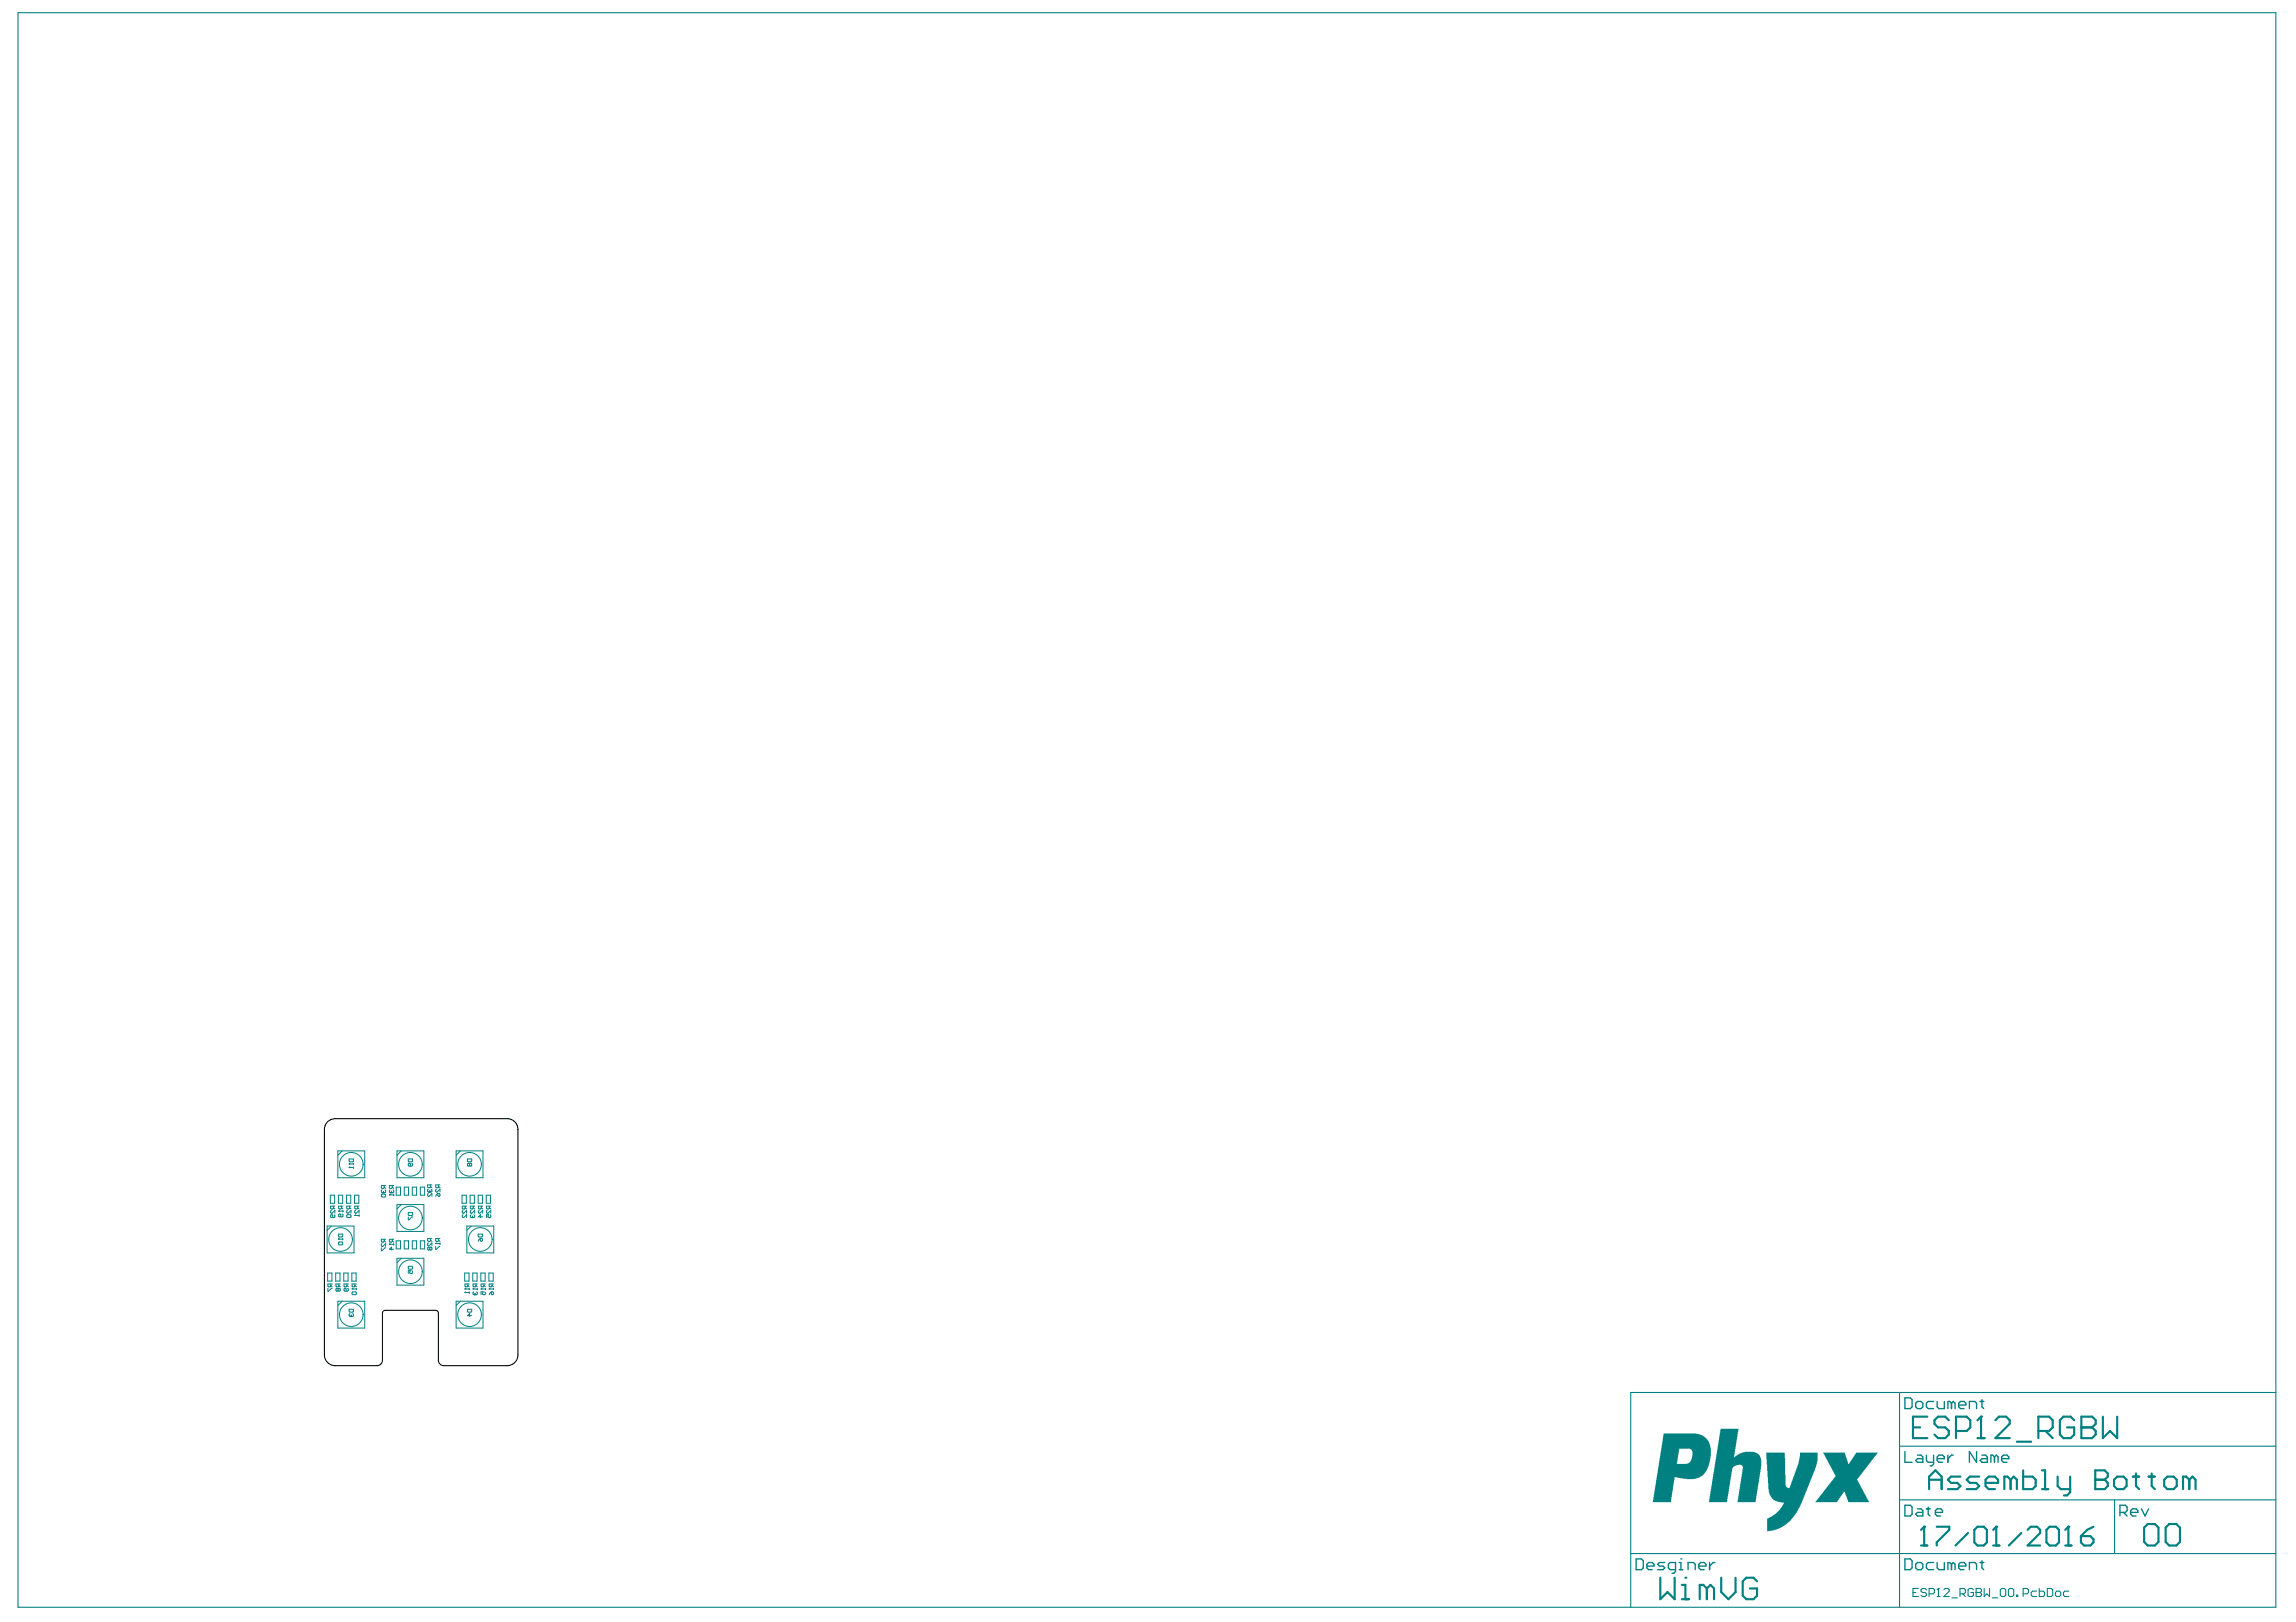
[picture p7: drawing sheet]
<svg xmlns="http://www.w3.org/2000/svg" width="297mm" height="210mm" viewBox="0 0 297 210" stroke-linecap="round" stroke-linejoin="round" font-family="sans-serif">
<g fill="none" stroke="#008080" stroke-width=".13">
<path d="M42.3 158.7h3.5v3.4h-3.5zM42.7 154.7h.6v1h-.6zM42.9 156.6l-.1 .1 .1 .3 .4-.4v.4M42.9 158.7l-.6 .5M43.1 156.1v.3l-.1 .1-.2-.1v-.3h.5M43.1 156.3l.2 .2M43.2 157.2l.1 .1-.1 .3h-.3l-.1-.3 .1-.1 .1 .1v.3M43.7 148.9h3.5v3.5h-3.5zM43.8 154.7h.5v1h-.5zM43.8 159.7h.5v.3l-.1 .1h-.3l-.1-.1zM43.8 156.7h.1M43.8 156.7h.6"/>
<path d="M43.9 156.6l-.1 .1M44.2 156.1v.3l-.1 .1-.3-.1v-.3h.6M44.2 156.3l.2 .2M44.3 148.9l-.6 .6M44.3 157.1l.1 .1-.1 .3h-.4l-.1-.3 .2-.1 .1 .1v.3M44.4 156.6v.2M44.8 154.7h.6v1h-.6zM44.9 157.3v-.1h.4l.1 .3-.1 .1h-.4zM44.9 156.6v.1v.3l.5-.4v.4M45.2 150.6h.1M45.2 151.1h.1M45.2 150h.5v.3l-.1 .1h-.3l-.1-.1z"/>
<path d="M45.2 150.6h.5M45.2 151.1h.5M45.2 156.1v.3l-.1 .1-.2-.1v-.3h.5M45.2 156.3l.2 .2M45.3 150.5l-.1 .1M45.3 151l-.1 .1M45.7 150.5v.2M45.7 151v.2M45.9 154.7h.5v1h-.5zM45.9 157.3h.1M45.9 157.3h.6M46 156.6l-.1 .1 .1 .3 .5-.4v.4"/>
<path d="M46 157.2l-.1 .1M46.3 156.1v.3l-.3 .1-.1-.1v-.3h.6M46.3 156.3l.2 .2M46.5 157.2v.2M49.3 154.6l.1-.1h.4l.1 .3-.1 .1h-.4zM49.4 154l-.1 .3 .2 .1M49.5 154.4h.1M49.6 154.3l-.1 .1M49.6 154.2v.1M49.7 153.4v.3l-.1 .1-.3-.1v-.3h.6M49.7 153.6l.2 .2M49.8 154l.1 .3-.1 .1-.2-.1"/>
<path d="M50.4 154.6h.1M50.4 154.6h.5M50.5 154l-.1 .3 .2 .1M50.5 154.5l-.1 .1M50.6 154.4h.1M50.7 154.2v.1M50.7 154.3l-.1 .1M50.7 153.4v.3v.1l-.3-.1v-.3h.5M50.7 153.6l.2 .2M50.8 154l.1 .3-.1 .1-.1-.1M50.9 154.5v.2M51.3 153.6h.5v1.1h-.5z"/>
<path d="M51.4 148.9h3.4v3.5h-3.4zM51.4 155.9h3.4v3.5h-3.4zM51.9 155.9l-.5 .5M51.9 148.9l-.5 .6M52.3 153.6h.6v1.1h-.6zM52.8 157.5v.4l.6-.4M52.8 150h.6v.3l-.1 .1h-.4l-.1-.1zM52.8 156.9h.6v.3l-.1 .1h-.4l-.1-.1zM53.3 150.5l.1 .1-.1 .3h-.4l-.1-.3 .2-.1 .1 .1v.3M53.3 153.6h.6v1.1h-.6zM54.4 153.6h.5v1.1h-.5zM55.4 154.4l-.1 .1 .1 .3 .5-.4v.4"/>
<path d="M55.4 153.9l-.1 .3 .2 .1M55.5 154.3h.1M55.6 154.1v.1M55.6 154.2l-.1 .1M55.7 153.3v.3l-.1 .1-.3-.1v-.3h.6M55.7 153.5l.2 .2M55.8 153.9l.1 .3-.1 .1-.2-.1M56.5 153.9l-.1 .1 .1 .3 .4-.4v.4M56.6 154.4l.3 .1-.1 .3-.2-.1zM56.6 154.4l-.2 .4M56.7 153.3v.3l-.1 .1-.2-.1v-.3h.5M56.7 153.5l.2 .2"/>
<path d="M59 148.9h3.5v3.5h-3.5zM59.6 148.9l-.6 .6M59.8 154.7h.5v1h-.5zM59.9 156.6l-.1 .1 .1 .3 .5-.4v.4M59.9 157.2l-.1 .1 .1 .3 .5-.4v.4M60.2 156.1v.3l-.1 .1-.3-.1v-.3h.6M60.2 156.3l.2 .2M60.4 158.7h3.5v3.4h-3.5zM60.5 150h.5v.3l-.1 .1h-.3l-.1-.1zM60.7 150.6v-.1l-.2 .1 .1 .3 .1-.1M60.7 150.6l.1-.1 .2 .1-.1 .3-.2-.1M60.7 150.6v.2"/>
<path d="M60.8 154.7h.6v1h-.6zM60.9 156.6l-.1 .1 .1 .3 .5-.4v.4M60.9 157.2l-.1 .3 .2 .1M61 158.7l-.6 .5M61 157.6h.1M61.1 157.5l-.1 .1M61.1 157.4v.1M61.2 156.1v.3l-.1 .1-.3-.1v-.3h.6M61.2 156.3l.2 .2M61.3 157.2l.1 .3-.1 .1-.2-.1M61.9 154.7h.5v1h-.5zM61.9 159.7h.5v.3l-.1 .1h-.3l-.1-.1z"/>
<path d="M62 156.6l-.1 .1 .1 .3 .4-.4v.4M62.3 156.1v.3l-.1 .1-.3-.1v-.3h.5M62.3 156.3l.1 .2M62.4 157.5h-.5l.3-.3v.4M62.9 154.7h.6v1h-.6zM63 156.6l-.1 .1 .1 .3 .5-.4v.4M63.3 156.1v.3l-.1 .1-.3-.1v-.3h.6M63.3 156.3l.2 .2M63.4 157.2l.1 .1-.1 .3-.3-.1 .1-.3h-.3v.4M42.4 164.7h.5v1.1h-.5zM42.4 166.7v.4l.6-.4M42.8 166.2v.2l-.1 .1-.3-.1v-.2h.6"/>
<path d="M42.8 166.3l.2 .2M43.4 164.7h.6v1.1h-.6zM43.7 168.4h3.5v3.5h-3.5zM43.7 166.8l-.1-.1-.1 .1 .1 .3 .1-.1M43.7 166.8l.1-.1 .2 .1-.1 .3-.2-.1M43.7 166.8v.2M43.8 160.4h.1M43.8 160.8l.1-.1h.3l.1 .3-.1 .1h-.3zM43.8 160.4h.5M43.8 166.2v.2l-.1 .1-.2-.1v-.2h.5M43.8 166.3l.2 .2M43.9 160.3l-.1 .1"/>
<path d="M44.3 168.4l-.6 .5M44.3 160.3v.1M44.5 164.7h.5v1.1h-.5zM44.9 166.2v.2l-.1 .1-.3-.1v-.2h.6M44.9 166.3l.2 .2M45 166.7l.1 .1-.1 .3h-.4l-.1-.3 .2-.1 .1 .1v.3M45.2 169.4h.5v.3l-.1 .1h-.3l-.1-.1zM45.3 170l-.1 .3 .2 .1M45.4 170.4h.1M45.4 170.3v.1M45.4 170.2v.1M45.5 164.7h.6v1.1h-.6z"/>
<path d="M45.5 166.8h.1M45.5 167.3l.1-.1h.4l.1 .3h-.1h-.4zM45.5 166.8h.6M45.6 170l.1 .3-.1 .1-.2-.1M45.6 166.7l-.1 .1M45.9 166.2v.2l-.1 .1-.3-.1v-.2h.6M45.9 166.3l.2 .2M46.1 166.7v.2M49.3 161.5v.4l.6-.4M49.4 160.9l-.1 .1 .1 .3 .5-.4v.4M49.7 160.4v.3h-.1h-.3v-.3h.6M49.7 160.6l.2 .1"/>
<path d="M50.4 161h.1M50.4 161h.5M50.5 160.9l-.1 .1M50.7 160.4v.3h-.3v-.3h.5M50.7 160.6l.2 .1M50.9 161.7h-.5l.3-.3v.4M50.9 160.9v.2M51.3 160.6h.5v1h-.5zM51.4 162.8h3.4v3.5h-3.4zM51.9 162.8l-.5 .6M52.3 160.6h.6v1h-.6zM52.8 163.9h.6v.3h-.1h-.4h-.1z"/>
<path d="M53.3 164.4l.1 .1-.1 .3-.3-.1 .1-.3h-.3v.4M53.3 160.6h.6v1h-.6zM54.4 160.6h.5v1h-.5zM55.4 160.8l-.1 .1 .1 .3 .5-.4v.4M55.6 161.5l-.1-.1-.2 .1 .1 .3 .2-.1M55.6 161.5l.1-.1 .2 .1-.1 .3-.2-.1M55.6 161.5v.2M55.7 160.3v.3l-.1 .1-.3-.1v-.3h.6M55.7 160.5l.2 .2M56.4 160.9h.1M56.4 161.3v.4l.5-.4M56.4 160.9h.5"/>
<path d="M56.5 160.8l-.1 .1M56.7 160.3v.3l-.1 .1-.2-.1v-.3h.5M56.7 160.5l.2 .2M56.9 160.8v.2M59 168.4h3.5v3.5h-3.5zM59.6 168.4l-.6 .5M60.1 164.7h.6v1.1h-.6zM60.2 166.8h.1M60.2 167.3h.1M60.2 166.8h.5M60.2 167.3h.5M60.2 166.7v.1"/>
<path d="M60.2 167.2v.1M60.5 169.4h.5v.3l-.1 .1h-.3l-.1-.1zM60.5 166.2v.2l-.1 .1-.2-.1v-.2h.5M60.5 166.3l.2 .2M60.7 166.7v.2M60.7 167.2v.2M61 170.3h-.5l.2-.3v.4M61.2 164.7h.5v1.1h-.5zM61.2 166.8h.1M61.2 166.8h.6M61.3 167.2l-.1 .3h.2M61.3 166.7l-.1 .1"/>
<path d="M61.4 167.5h.1M61.5 167.5h-.1M61.5 167.4v.1M61.6 166.2v.2l-.3 .1-.1-.1v-.2h.6M61.6 166.3l.2 .2M61.7 167.2l.1 .3h-.1h-.2M61.8 166.7v.2M62.1 160.3l.3 .1-.1 .2-.2-.1zM62.1 160.3l-.2 .3M62.2 164.7h.6v1.1h-.6zM62.2 166.8h.1M62.2 166.8h.6"/>
<path d="M62.3 166.7l-.1 .1M62.6 166.2v.2l-.1 .1-.3-.1v-.2h.6M62.6 166.3l.2 .2M62.7 167.2l.1 .1-.1 .2h-.3l.1-.3h-.3v.3M62.8 166.7v.2M63.3 164.7h.5v1.1h-.5zM63.3 166.8h.1M63.3 166.8h.5M63.4 166.7l-.1 .1M63.6 167.2l.2 .1-.1 .2h-.1zM63.6 167.2l-.3 .3M63.7 166.2v.2l-.3 .1-.1-.1v-.2h.5"/>
<path d="M63.7 166.3l.1 .2M63.8 166.7v.2"/>
<circle cx="45.4" cy="150.7" r="1.53"/>
<circle cx="53.1" cy="157.6" r="1.53"/>
<circle cx="53.1" cy="150.7" r="1.53"/>
<circle cx="60.7" cy="150.7" r="1.53"/>
<circle cx="44.1" cy="160.4" r="1.53"/>
<circle cx="45.4" cy="170.1" r="1.53"/>
<circle cx="53.1" cy="164.6" r="1.53"/>
<circle cx="60.7" cy="170.1" r="1.53"/>
<circle cx="62.1" cy="160.4" r="1.53"/>
</g>
<g fill="none" stroke="#008080" stroke-width=".28">
<path d="M249.6 192.7v-1.6l.8-.8 .8 .8v1.6M249.6 191.5h1.6M253.6 191.1h-1.2l-.4 .4 .4 .4h.8l.4 .4-.4 .4h-1.2M256.1 191.1h-1.3l-.4 .4 .4 .4h.9l.4 .4-.4 .4h-1.3M256.9 191.9h1.6v-.4l-.4-.4h-.8l-.4 .4v.8l.4 .4h.8M260.1 191.5l-.4-.4h-.4v1.6M260.1 191.5v1.2M260.1 191.5l.4-.4 .4 .4v1.2M261.7 190.3v2.4h1.3l.4-.4v-.8l-.4-.4h-1.3M264.2 192.7h.8M264.2 190.3h.4v2.4M266.2 191.1v1.2l.4 .4h1.2"/>
<path d="M267.8 191.1v2l-.4 .4h-.4M271.1 191.5h.1M271.1 191.5h1.2M271.1 190.3h1.2l.4 .4v.4l-.4 .4 .4 .4v.4l-.4 .4h-1.2zM273.5 191.5l.4-.4h.8l.4 .4v.8l-.4 .4h-.8l-.4-.4zM275.9 191.1h.8M276.3 190.7v1.6l.4 .4M278 191.1h.8M278.4 190.7v1.6l.4 .4M280 191.5l.4-.4h.8l.4 .4v.8l-.4 .4h-.8l-.4-.4zM283.2 191.5l-.4-.4h-.4v1.6M283.2 191.5v1.2"/>
<path d="M283.2 191.5l.4-.4 .4 .4v1.2"/>
</g>
<g fill="#008080">
<path d="M228.5 188h2.4l.1 4.2 .1 .3 .3 .1 .2-.1 1.1-3.1 .2-.9v-.5h2.2v1l-.3 1.3-1.9 4.6-.7 1.3-1.1 1.1-1 .5-.8 .3-.7 .1v-1.2a.45 .45 0 0 1 .4-.6l.7-.5 .6-.5 .5-1h-.7l-.5-.2-.4-.4-.3-.4-.1-.7z"/>
<path d="M235.9 188h2.7l.5 1.4 .2-.1 .9-1.3h2.7l-2.5 3.3a.38 .38 0 0 0 .1 .5l1.3 2.6h-2.7l-.5-1.4h-.1l-.8 1.4h-2.9l2.3-2.8 .1-.3a.34 .34 0 0 0 .1-.5z"/>
<path d="M222.6 184.9h2.3l-.6 3.7 .8-.5 .6-.2h1.4l.4 .2 .3 .4 .1 .4v.9l-.8 4.6h-2.3l.6-4.1a.58 .58 0 0 0-.1-.7h-.6l-.3 .2a.59 .59 0 0 0-.3 .7l-.7 3.9h-2.3z"/>
<path d="M215.2 185.5h4.2l.9 .3 .6 .5 .3 .7 .1 .4v1.4l-.2 .8-.3 .8-.3 .3-.5 .5-.9 .2h-.9l-1.6-.2-.4 3.2h-2.4zM217.2 187.5l-.3 1.9h1.3l.3-.1 .4-.5 .1-.7a.56 .56 0 0 0-.3-.6z"/>
</g>
<g fill="none" stroke="#008080" stroke-width=".14">
<path d="M2.3 1.6h292.1v206.4h-292.1zM245.7 180.2v27.8M245.7 194.1h48.7M245.7 187.2h48.7M273.6 194.1v6.9M294.4 180.2h-83.4v27.8M211 201h83.4M247.5 206.1h.3M248.2 205.6h-.7v1h.7M249.2 205.7l-.1-.1h-.4l-.2 .1v.2l.2 .2h.4l.1 .2v.1l-.1 .2h-.4l-.2-.2M249.6 206.3h.5l.2-.2v-.4l-.2-.1h-.5v1M250.6 206.6h.4"/>
<path d="M250.8 205.6h.1M250.8 205.6l-.2 .1M250.8 205.6v1M251.5 205.7l.2-.1h.3l.2 .1v.2l-.7 .7h.7M252.5 206.8h.7M253.6 206.3h.5l.2-.2v-.4l-.2-.1h-.5v1M253.9 206.3l.4 .3M255.3 205.7l-.2-.1h-.3l-.2 .1v.7l.2 .2h.3l.2-.2v-.3h-.3M255.7 206.1h.1M255.7 205.6h.5l.2 .1v.2l-.2 .2 .2 .2v.1l-.2 .2h-.5zM255.7 206.1h.5M256.7 205.6v1l.3-.3 .4 .3v-1"/>
<path d="M257.7 206.8h.7M258.8 205.7l.2-.1h.3l.2 .1v.7l-.2 .2h-.3l-.2-.2zM259.8 205.7l.2-.1h.3l.2 .1v.7l-.2 .2h-.3l-.2-.2zM260.9 206.4h.1v.2h-.1zM261.7 206.3h.6l.1-.2v-.4l-.1-.1h-.6v1M263.5 205.9h-.5l-.2 .2v.3l.2 .2h.5M263.8 205.6v1h.5l.2-.2v-.3l-.2-.2h-.5M264.9 205.6h.5l.2 .1v.7l-.2 .2h-.5zM265.9 206.1l.2-.2h.3l.2 .2v.3l-.2 .2h-.3l-.2-.2zM267.6 205.9h-.5l-.1 .2v.3l.1 .2h.5"/>
</g>
<g fill="none" stroke="#008080" stroke-width=".17">
<path d="M246.4 194.8h.7l.3 .2v1l-.3 .2h-.7zM246.4 180.9h.7l.3 .2v1l-.3 .2h-.7zM246.4 187.8v1.4h1M247.8 181.6l.3-.2h.4l.3 .2v.5l-.3 .2h-.4l-.3-.2zM248.1 195.3h.4l.3 .2v.7h-.7l-.3-.2 .3-.3h.7M248.1 188.3h.4l.3 .2v.7h-.7l-.3-.2 .3-.2h.7M249.2 195.3h.5M249.2 188.3v.7l.3 .2h.7M249.5 195v1l.2 .2M250.2 181.4h-.7l-.3 .2v.5l.3 .2h.7M250.2 188.3v1.2l-.3 .2h-.2M250.4 195.7h.9v-.2l-.2-.2h-.5l-.2 .2v.5l.2 .2h.5"/>
<path d="M250.6 188.8h.9v-.3l-.2-.2h-.5l-.2 .2v.5l.2 .2h.5M250.6 181.4v.7l.2 .2h.7v-.9M252 188.3v.9M252.5 181.6l-.3-.2h-.2v.9M252.5 181.6l.2-.2 .2 .2v.7M252.5 181.6v.7M252.7 188.3h-.2l-.5 .5M253.4 181.8h.9v-.2l-.2-.2h-.5l-.2 .2v.5l.2 .2h.5M254.8 182.3v-.9h.7l.2 .2v.7M255.7 187.8v1.4l-.9-1.4v1.4M256.2 181.4h.4M256.4 188.3h.5l.2 .2v.7h-.7l-.2-.2 .2-.2h.7"/>
<path d="M256.4 181.1v1l.2 .2M258 188.5l-.2-.2h-.2v.9M258 188.5v.7M258 188.5l.3-.2 .2 .2v.7M259 188.8h.9v-.3l-.2-.2h-.5l-.2 .2v.5l.2 .2h.5M274.3 195.7h.7l.2-.2v-.5l-.2-.2h-.7v1.4M274.7 195.7l.5 .5M275.7 195.7h.9v-.2l-.3-.2h-.4l-.2 .2v.5l.2 .2h.4M277 195.3l.5 .9 .5-.9M211.7 201.7h.7l.2 .3v.9l-.2 .2h-.7zM213.1 202.7h.9v-.3l-.2-.2h-.5l-.2 .2v.5l.2 .2h.5M215.4 202.2h-.7l-.3 .2 .3 .3h.4l.3 .2-.3 .2h-.7"/>
<path d="M216.8 203.1h-.7l-.3-.2v-.5l.3-.2h.7v1.2l-.3 .2h-.2M217.2 203.1h.5M217.2 202.2h.3v.9M217.5 201.7h.1M218.4 203.1v-.9h.7l.2 .2v.7M219.8 202.7h.9v-.3l-.2-.2h-.5l-.2 .2v.5l.2 .2h.5M221.2 202.2v.9M221.9 202.2h-.3l-.4 .5M246.4 201.7h.7l.3 .3v.9l-.3 .2h-.7zM247.8 202.4l.3-.2h.4l.3 .2v.5l-.3 .2h-.4l-.3-.2zM250.2 202.2h-.7l-.3 .2v.5l.3 .2h.7M250.6 202.2v.7l.2 .2h.7v-.9"/>
<path d="M252.5 202.4l-.3-.2h-.2v.9M252.5 202.4v.7M252.5 202.4l.2-.2 .2 .2v.7M253.4 202.7h.9v-.3l-.2-.2h-.5l-.2 .2v.5l.2 .2h.5M254.8 203.1v-.9h.7l.2 .2v.7M256.2 202.2h.4M256.4 202v.9l.2 .2"/>
</g>
<g fill="none" stroke="#008080" stroke-width=".28">
<path d="M247.5 184.7h.9M248.9 197.6h.1M248.9 197.6v2.4M248.9 197.6l-.4 .4M249.3 183.3h-1.8v2.8h1.8M250.6 197.6h1.6v.4l-1.6 1.6v.4M252.1 183.8l-.4-.5h-1l-.4 .5v.5l.4 .4h1l.4 .5v.4l-.4 .5h-1l-.4-.5M253 185.2h1.4l.5-.5v-.9l-.5-.5h-1.4v2.8M254.6 198.4l-1.6 1.6M255.4 198l.4-.4h.8l.4 .4v1.6l-.4 .4h-.8l-.4-.4zM255.8 186.1h1M256.3 183.3h.1"/>
<path d="M256.3 183.3l-.5 .5M256.3 183.3v2.8M258.1 183.8l.5-.5h.9l.5 .5v.5l-1.9 1.8h1.9M258.3 197.6h.1M258.3 197.6v2.4M258.3 197.6l-.4 .4M260.9 186.6h1.9M261.5 198.4l-1.6 1.6M262.3 198l.4-.4h.8l.4 .4v.4l-1.6 1.6h1.6M263.7 185.2h1.4l.5-.5v-.9l-.5-.5h-1.4v2.8M264.6 185.2l1 .9M264.8 198l.4-.4h.8l.4 .4v1.6l-.4 .4h-.8l-.4-.4z"/>
<path d="M267.6 197.6h.1M267.6 197.6v2.4M267.6 197.6l-.4 .4M268.3 183.8l-.4-.5h-.9l-.5 .5v1.8l.5 .5h.9l.4-.5v-.9h-.9M269.2 198.8h1.2l.4 .4v.4l-.4 .4h-.8l-.4-.4zM269.3 184.7h.1M269.3 183.3h1.4l.4 .5v.5l-.4 .4 .4 .5v.4l-.4 .5h-1.4zM269.3 184.7h1.4M270.8 197.6l-.8 .4-.8 .8M272.1 183.3v2.8l.9-.9 .9 .9v-2.8M277.4 197.7l.5-.5h.9l.4 .5v1.8l-.4 .5h-.9l-.5-.5zM280.2 197.7l.4-.5h1l.4 .5v1.8l-.4 .5h-1l-.4-.5z"/>
<path d="M214.8 204.2v2.8l.9-1 1 1v-2.8M217.6 207h.9M217.6 205.1h.4v1.9M218 204.2h.1M220.8 205.6l-.4-.5h-.5v1.9M220.8 205.6v1.4M220.8 205.6l.5-.5 .5 .5v1.4M222.7 204.2v1.8l.9 1 .9-1v-1.8M227.3 204.6l-.5-.4h-.9l-.4 .4v1.9l.4 .5h.9l.5-.5v-.9h-.9M248.5 200h.8M257.9 200h.8M267.2 200h.8"/>
</g>
<path d="M42.2 145.3l.3-.3 .4-.2h.5h22.2a1.39 1.39 0 0 1 1.4 1.4v29.1a1.39 1.39 0 0 1-1.4 1.4h-8.2a.7 .7 0 0 1-.7-.7v-6.1l-.2-.3h-.1h-6.7l-.2 .3v6.1a.7 .7 0 0 1-.7 .7h-5.4a1.39 1.39 0 0 1-1.4-1.4v-29.1v-.5z" fill="none" stroke="#000" stroke-width=".14"/>
</svg>
